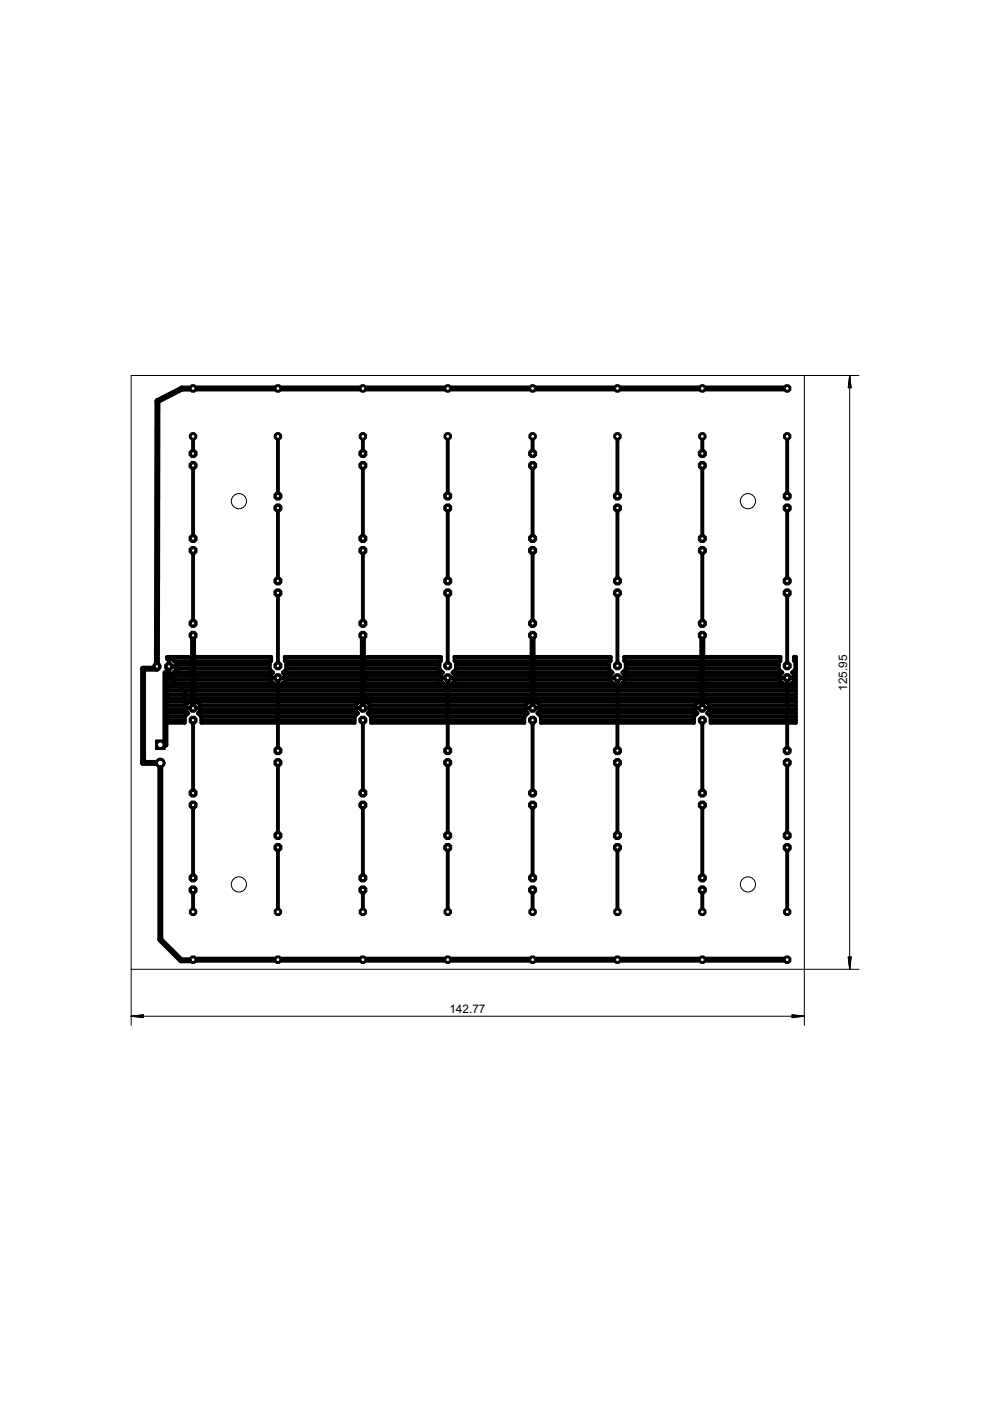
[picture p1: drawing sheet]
<svg xmlns="http://www.w3.org/2000/svg" width="210mm" height="297mm" viewBox="0 0 210 297" stroke-linecap="round" stroke-linejoin="round" font-family="sans-serif">
<defs><g id="words">
<g font-size="2.8">
<text x="179.6" y="146.5" transform="rotate(-90 179.6 146.5)">125.95</text>
<text x="95.3" y="214.9">142.77</text>
</g>
</g></defs>
<path d="M40.9 82.4h.1M166.9 82.4h-128.3l-5.2 2.6-.1 56.8h-3v20h3.7v37.4l4.4 4.4h2.4l.1-.1h126M40.9 134.7v15.5M76.9 134.7v15.5M112.9 134.7v15.5M148.9 134.7v15.5M35.1 142.6v15.3h-1.1" fill="none" stroke="#000" stroke-width="1.3"/>
<g fill="none" stroke="#000" stroke-width=".83">
<path d="M40.9 92.5v3.7M40.9 98.7v15.5M58.9 92.5v12.7M76.9 92.5v3.7M76.9 98.7v15.5M94.9 92.5v12.7M112.9 92.5v3.7M112.9 98.7v15.5M130.9 92.5v12.7M148.9 92.5v3.7M148.9 98.7v15.5M166.9 92.5v12.7"/>
<path d="M40.9 116.7v15.5M58.9 107.7v15.5M76.9 116.7v15.5M94.9 107.7v15.5M112.9 116.7v15.5M130.9 107.7v15.5M148.9 116.7v15.5M166.9 107.7v15.5M35.4 139.3h22.1v.8l-.3 .3v1.5l.7 .7-.5 .5v1.2l.9 .9h1.3l.8-.9v-1.2l-.4-.5 .7-.7v-1.5l-.3-.3v-.8h33.1v.8l-.3 .3v1.5l.7 .7-.5 .5v1.2l.9 .9h1.2l.9-.9v-1.2l-.5-.5 .8-.7v-1.5l-.3-.3v-.8h33.1v.8l-.3 .3v1.5l.7 .7-.5 .5v1.2l.9 .9h1.2l.9-.9v-1.2l-.4-.5 .7-.7v-1.5l-.3-.3v-.8h33.1v.8l-.4 .3v1.5l.8 .7-.5 .5v1.2l.9 .9h1.2l.9-.9v-1.2l-.5-.5 .8-.7v-1.5l-.3-.3v-.8h.3v13.9h-18v-1.2l-.8-.8 .5-.4v-1.3l-.9-.8h-1.2l-.9 .8v1.3l.5 .4-.7 .8v1.2h-32.5v-1.2l-.8-.8 .5-.4v-1.3l-.9-.8h-1.2l-.9 .8v1.3l.5 .4-.7 .8v1.2h-32.5v-1.2l-.7-.8 .4-.4v-1.3l-.8-.8h-1.3l-.9 .8v1.3l.5 .4-.7 .8v1.2h-32.5v-1.2l-.7-.8 .4-.4v-1.3l-.8-.8h-1.3l-.9 .8v1.3l.5 .4-.7 .8v1.2h-3.8v-10.3h1.1l.9-.9v-1.3l-.9-.9h-1.1zM35.4 139.4h22.1M35.8 139.8v3.1M58.9 125.7v15.5"/>
<path d="M60.4 139.4h33.1M94.9 125.7v15.5M96.4 139.4h33.1M130.9 125.7v15.5M132.4 139.4h33.1M166.9 125.7v15.5M168.4 139.4h.3M35.4 152.7h3.8M35.4 151.9h3.8M35.4 151.1h4.4M35.4 150.3h4M35.4 149.6h4"/>
<path d="M35.4 148.8h4.8M35.4 148h133.3M35.4 147.2h133.3M35.4 146.4h133.3M35.4 145.6h133.3M35.4 144.9h22.6M35.4 144.1h22M35.4 143.3h22M35.8 142.5h.1M35.8 141.8h.1M35.8 141h.1M35.8 140.2h.1"/>
<path d="M36.8 142.5h21M36.9 140.2h20.5M37.4 141.3h-1.6l-.7 1.3 4.1 4.2v3.4h3.2M37.4 141.8h19.8M37.4 141h19.8M40.9 148.7v1.5M40.9 152.7v15.4M40.9 149.6h.1M40.9 148.8h.1M41.7 148.8h34.5M42.1 151.1h33.7M42.4 150.3h33"/>
<path d="M42.4 149.6h33M42.6 151.9h32.6M42.7 152.7h32.5M57.4 143.7h3M58.9 143.7v15.5M58.9 144.9h.1M58.9 144.1h.1M59.9 144.9h34.1M60 142.5h33.8M60.4 144.1h33M60.4 143.3h33M60.5 140.2h32.9"/>
<path d="M60.7 141.8h32.5M60.7 141h32.5M75.4 150.2h3M76.9 148.7v1.5M76.9 152.7v15.4M76.9 149.6h.1M76.9 148.8h.1M77.7 148.8h34.5M78.1 151.1h33.7M78.4 150.3h33M78.4 149.6h33M78.6 151.9h32.6"/>
<path d="M78.7 152.7h32.5M93.4 143.7h3M94.9 143.7v15.5M94.9 144.9h.1M94.9 144.1h.1M95.9 144.9h34.1M96 142.5h33.8M96.4 144.1h33M96.4 143.3h33M96.4 140.2h33M96.7 141.8h32.5M96.7 141h32.5"/>
<path d="M111.4 150.2h3M112.9 148.7v1.5M112.9 152.7v15.4M112.9 149.6h.1M112.9 148.8h.1M113.7 148.8h34.5M114.1 151.1h33.7M114.4 150.3h33M114.4 149.6h33M114.6 151.9h32.6M114.7 152.7h32.5M129.4 143.7h3"/>
<path d="M130.9 143.7v15.5M130.9 144.9h.1M130.9 144.1h.1M131.8 144.9h34.2M132 142.5h33.8M132.4 144.1h33M132.4 143.3h33M132.4 140.2h33M132.7 141.8h32.4M132.7 141h32.4M147.4 150.2h3M148.9 148.7v1.5"/>
<path d="M148.9 152.7v15.4M148.9 149.6h.1M148.9 148.8h.1M149.6 148.8h19.1M150.1 151.1h18.6M150.4 150.3h18.3M150.4 149.6h18.3M150.6 151.9h18.1M150.7 152.7h18M165.4 143.7h3M166.9 143.7v15.5M166.9 144.9h.1"/>
<path d="M166.9 144.1h.1M167.8 144.9h.9M168 142.5h.7M168.4 144.1h.3M168.4 143.3h.3M168.4 140.2h.3M168.7 141.8h.1M168.7 141h.1M40.9 170.7v15.4M58.9 161.7v15.4M58.9 179.7v13.6M76.9 170.7v15.4"/>
<path d="M94.9 161.7v15.4M94.9 179.7v13.6M112.9 170.7v15.4M130.9 161.7v15.4M130.9 179.7v13.6M148.9 170.7v15.4M166.9 161.7v15.4M166.9 179.7v13.6M40.9 188.7v4.6M76.9 188.7v4.6M112.9 188.7v4.6M148.9 188.7v4.6"/>
</g>
<path d="M33 156.9h2v2h-2z" fill="#000" stroke="#000" stroke-width=".21"/>
<circle cx="34" cy="157.9" r=".59" fill="#fff" stroke="#000" stroke-width=".21"/>
<circle cx="34" cy="161.8" r="1.02" fill="#000" stroke="#000" stroke-width=".21"/>
<circle cx="34" cy="161.8" r=".59" fill="#fff" stroke="#000" stroke-width=".21"/>
<circle cx="40.9" cy="152.7" r=".92" fill="#000" stroke="#000" stroke-width=".21"/>
<circle cx="40.9" cy="152.7" r=".36" fill="#fff" stroke="#000" stroke-width=".21"/>
<circle cx="40.9" cy="150.2" r=".92" fill="#000" stroke="#000" stroke-width=".21"/>
<circle cx="40.9" cy="150.2" r=".36" fill="#fff" stroke="#000" stroke-width=".21"/>
<circle cx="40.9" cy="170.7" r=".92" fill="#000" stroke="#000" stroke-width=".21"/>
<circle cx="40.9" cy="170.7" r=".36" fill="#fff" stroke="#000" stroke-width=".21"/>
<circle cx="40.9" cy="168.1" r=".92" fill="#000" stroke="#000" stroke-width=".21"/>
<circle cx="40.9" cy="168.1" r=".36" fill="#fff" stroke="#000" stroke-width=".21"/>
<circle cx="40.9" cy="188.7" r=".92" fill="#000" stroke="#000" stroke-width=".21"/>
<circle cx="40.9" cy="188.7" r=".36" fill="#fff" stroke="#000" stroke-width=".21"/>
<circle cx="40.9" cy="186.1" r=".92" fill="#000" stroke="#000" stroke-width=".21"/>
<circle cx="40.9" cy="186.1" r=".36" fill="#fff" stroke="#000" stroke-width=".21"/>
<circle cx="58.9" cy="161.7" r=".92" fill="#000" stroke="#000" stroke-width=".21"/>
<circle cx="58.9" cy="161.7" r=".36" fill="#fff" stroke="#000" stroke-width=".21"/>
<circle cx="58.9" cy="159.2" r=".92" fill="#000" stroke="#000" stroke-width=".21"/>
<circle cx="58.9" cy="159.2" r=".36" fill="#fff" stroke="#000" stroke-width=".21"/>
<circle cx="58.9" cy="179.7" r=".92" fill="#000" stroke="#000" stroke-width=".21"/>
<circle cx="58.9" cy="179.7" r=".36" fill="#fff" stroke="#000" stroke-width=".21"/>
<circle cx="58.9" cy="177.1" r=".92" fill="#000" stroke="#000" stroke-width=".21"/>
<circle cx="58.9" cy="177.1" r=".36" fill="#fff" stroke="#000" stroke-width=".21"/>
<circle cx="40.9" cy="203.5" r=".85" fill="#000" stroke="#000" stroke-width=".21"/>
<circle cx="40.9" cy="203.5" r=".4" fill="#fff" stroke="#000" stroke-width=".21"/>
<circle cx="40.9" cy="193.3" r=".85" fill="#000" stroke="#000" stroke-width=".21"/>
<circle cx="40.9" cy="193.3" r=".4" fill="#fff" stroke="#000" stroke-width=".21"/>
<circle cx="58.9" cy="203.5" r=".85" fill="#000" stroke="#000" stroke-width=".21"/>
<circle cx="58.9" cy="203.5" r=".4" fill="#fff" stroke="#000" stroke-width=".21"/>
<circle cx="58.9" cy="193.3" r=".85" fill="#000" stroke="#000" stroke-width=".21"/>
<circle cx="58.9" cy="193.3" r=".4" fill="#fff" stroke="#000" stroke-width=".21"/>
<circle cx="76.9" cy="152.7" r=".92" fill="#000" stroke="#000" stroke-width=".21"/>
<circle cx="76.9" cy="152.7" r=".36" fill="#fff" stroke="#000" stroke-width=".21"/>
<circle cx="76.9" cy="150.2" r=".92" fill="#000" stroke="#000" stroke-width=".21"/>
<circle cx="76.9" cy="150.2" r=".36" fill="#fff" stroke="#000" stroke-width=".21"/>
<circle cx="76.9" cy="170.7" r=".92" fill="#000" stroke="#000" stroke-width=".21"/>
<circle cx="76.9" cy="170.7" r=".36" fill="#fff" stroke="#000" stroke-width=".21"/>
<circle cx="76.9" cy="168.1" r=".92" fill="#000" stroke="#000" stroke-width=".21"/>
<circle cx="76.9" cy="168.1" r=".36" fill="#fff" stroke="#000" stroke-width=".21"/>
<circle cx="76.9" cy="188.7" r=".92" fill="#000" stroke="#000" stroke-width=".21"/>
<circle cx="76.9" cy="188.7" r=".36" fill="#fff" stroke="#000" stroke-width=".21"/>
<circle cx="76.9" cy="186.1" r=".92" fill="#000" stroke="#000" stroke-width=".21"/>
<circle cx="76.9" cy="186.1" r=".36" fill="#fff" stroke="#000" stroke-width=".21"/>
<circle cx="94.9" cy="161.7" r=".92" fill="#000" stroke="#000" stroke-width=".21"/>
<circle cx="94.9" cy="161.7" r=".36" fill="#fff" stroke="#000" stroke-width=".21"/>
<circle cx="94.9" cy="159.2" r=".92" fill="#000" stroke="#000" stroke-width=".21"/>
<circle cx="94.9" cy="159.2" r=".36" fill="#fff" stroke="#000" stroke-width=".21"/>
<circle cx="94.9" cy="179.7" r=".92" fill="#000" stroke="#000" stroke-width=".21"/>
<circle cx="94.9" cy="179.7" r=".36" fill="#fff" stroke="#000" stroke-width=".21"/>
<circle cx="94.9" cy="177.1" r=".92" fill="#000" stroke="#000" stroke-width=".21"/>
<circle cx="94.9" cy="177.1" r=".36" fill="#fff" stroke="#000" stroke-width=".21"/>
<circle cx="76.9" cy="203.5" r=".85" fill="#000" stroke="#000" stroke-width=".21"/>
<circle cx="76.9" cy="203.5" r=".4" fill="#fff" stroke="#000" stroke-width=".21"/>
<circle cx="76.9" cy="193.3" r=".85" fill="#000" stroke="#000" stroke-width=".21"/>
<circle cx="76.9" cy="193.3" r=".4" fill="#fff" stroke="#000" stroke-width=".21"/>
<circle cx="94.9" cy="203.5" r=".85" fill="#000" stroke="#000" stroke-width=".21"/>
<circle cx="94.9" cy="203.5" r=".4" fill="#fff" stroke="#000" stroke-width=".21"/>
<circle cx="94.9" cy="193.3" r=".85" fill="#000" stroke="#000" stroke-width=".21"/>
<circle cx="94.9" cy="193.3" r=".4" fill="#fff" stroke="#000" stroke-width=".21"/>
<circle cx="112.9" cy="152.7" r=".92" fill="#000" stroke="#000" stroke-width=".21"/>
<circle cx="112.9" cy="152.7" r=".36" fill="#fff" stroke="#000" stroke-width=".21"/>
<circle cx="112.9" cy="150.2" r=".92" fill="#000" stroke="#000" stroke-width=".21"/>
<circle cx="112.9" cy="150.2" r=".36" fill="#fff" stroke="#000" stroke-width=".21"/>
<circle cx="112.9" cy="170.7" r=".92" fill="#000" stroke="#000" stroke-width=".21"/>
<circle cx="112.9" cy="170.7" r=".36" fill="#fff" stroke="#000" stroke-width=".21"/>
<circle cx="112.9" cy="168.1" r=".92" fill="#000" stroke="#000" stroke-width=".21"/>
<circle cx="112.9" cy="168.1" r=".36" fill="#fff" stroke="#000" stroke-width=".21"/>
<circle cx="112.9" cy="188.7" r=".92" fill="#000" stroke="#000" stroke-width=".21"/>
<circle cx="112.9" cy="188.7" r=".36" fill="#fff" stroke="#000" stroke-width=".21"/>
<circle cx="112.9" cy="186.1" r=".92" fill="#000" stroke="#000" stroke-width=".21"/>
<circle cx="112.9" cy="186.1" r=".36" fill="#fff" stroke="#000" stroke-width=".21"/>
<circle cx="130.9" cy="161.7" r=".92" fill="#000" stroke="#000" stroke-width=".21"/>
<circle cx="130.9" cy="161.7" r=".36" fill="#fff" stroke="#000" stroke-width=".21"/>
<circle cx="130.9" cy="159.2" r=".92" fill="#000" stroke="#000" stroke-width=".21"/>
<circle cx="130.9" cy="159.2" r=".36" fill="#fff" stroke="#000" stroke-width=".21"/>
<circle cx="130.9" cy="179.7" r=".92" fill="#000" stroke="#000" stroke-width=".21"/>
<circle cx="130.9" cy="179.7" r=".36" fill="#fff" stroke="#000" stroke-width=".21"/>
<circle cx="130.9" cy="177.1" r=".92" fill="#000" stroke="#000" stroke-width=".21"/>
<circle cx="130.9" cy="177.1" r=".36" fill="#fff" stroke="#000" stroke-width=".21"/>
<circle cx="112.9" cy="203.5" r=".85" fill="#000" stroke="#000" stroke-width=".21"/>
<circle cx="112.9" cy="203.5" r=".4" fill="#fff" stroke="#000" stroke-width=".21"/>
<circle cx="112.9" cy="193.3" r=".85" fill="#000" stroke="#000" stroke-width=".21"/>
<circle cx="112.9" cy="193.3" r=".4" fill="#fff" stroke="#000" stroke-width=".21"/>
<circle cx="130.9" cy="203.5" r=".85" fill="#000" stroke="#000" stroke-width=".21"/>
<circle cx="130.9" cy="203.5" r=".4" fill="#fff" stroke="#000" stroke-width=".21"/>
<circle cx="130.9" cy="193.3" r=".85" fill="#000" stroke="#000" stroke-width=".21"/>
<circle cx="130.9" cy="193.3" r=".4" fill="#fff" stroke="#000" stroke-width=".21"/>
<circle cx="148.9" cy="152.7" r=".92" fill="#000" stroke="#000" stroke-width=".21"/>
<circle cx="148.9" cy="152.7" r=".36" fill="#fff" stroke="#000" stroke-width=".21"/>
<circle cx="148.9" cy="150.2" r=".92" fill="#000" stroke="#000" stroke-width=".21"/>
<circle cx="148.9" cy="150.2" r=".36" fill="#fff" stroke="#000" stroke-width=".21"/>
<circle cx="148.9" cy="170.7" r=".92" fill="#000" stroke="#000" stroke-width=".21"/>
<circle cx="148.9" cy="170.7" r=".36" fill="#fff" stroke="#000" stroke-width=".21"/>
<circle cx="148.9" cy="168.1" r=".92" fill="#000" stroke="#000" stroke-width=".21"/>
<circle cx="148.9" cy="168.1" r=".36" fill="#fff" stroke="#000" stroke-width=".21"/>
<circle cx="148.9" cy="188.7" r=".92" fill="#000" stroke="#000" stroke-width=".21"/>
<circle cx="148.9" cy="188.7" r=".36" fill="#fff" stroke="#000" stroke-width=".21"/>
<circle cx="148.9" cy="186.1" r=".92" fill="#000" stroke="#000" stroke-width=".21"/>
<circle cx="148.9" cy="186.1" r=".36" fill="#fff" stroke="#000" stroke-width=".21"/>
<circle cx="166.9" cy="161.7" r=".92" fill="#000" stroke="#000" stroke-width=".21"/>
<circle cx="166.9" cy="161.7" r=".36" fill="#fff" stroke="#000" stroke-width=".21"/>
<circle cx="166.9" cy="159.2" r=".92" fill="#000" stroke="#000" stroke-width=".21"/>
<circle cx="166.9" cy="159.2" r=".36" fill="#fff" stroke="#000" stroke-width=".21"/>
<circle cx="166.9" cy="179.7" r=".92" fill="#000" stroke="#000" stroke-width=".21"/>
<circle cx="166.9" cy="179.7" r=".36" fill="#fff" stroke="#000" stroke-width=".21"/>
<circle cx="166.9" cy="177.1" r=".92" fill="#000" stroke="#000" stroke-width=".21"/>
<circle cx="166.9" cy="177.1" r=".36" fill="#fff" stroke="#000" stroke-width=".21"/>
<circle cx="148.9" cy="203.5" r=".85" fill="#000" stroke="#000" stroke-width=".21"/>
<circle cx="148.9" cy="203.5" r=".4" fill="#fff" stroke="#000" stroke-width=".21"/>
<circle cx="148.9" cy="193.3" r=".85" fill="#000" stroke="#000" stroke-width=".21"/>
<circle cx="148.9" cy="193.3" r=".4" fill="#fff" stroke="#000" stroke-width=".21"/>
<circle cx="166.9" cy="203.5" r=".85" fill="#000" stroke="#000" stroke-width=".21"/>
<circle cx="166.9" cy="203.5" r=".4" fill="#fff" stroke="#000" stroke-width=".21"/>
<circle cx="166.9" cy="193.3" r=".85" fill="#000" stroke="#000" stroke-width=".21"/>
<circle cx="166.9" cy="193.3" r=".4" fill="#fff" stroke="#000" stroke-width=".21"/>
<circle cx="40.9" cy="96.2" r=".92" fill="#000" stroke="#000" stroke-width=".21"/>
<circle cx="40.9" cy="96.2" r=".36" fill="#fff" stroke="#000" stroke-width=".21"/>
<circle cx="40.9" cy="98.7" r=".92" fill="#000" stroke="#000" stroke-width=".21"/>
<circle cx="40.9" cy="98.7" r=".36" fill="#fff" stroke="#000" stroke-width=".21"/>
<circle cx="40.9" cy="114.2" r=".92" fill="#000" stroke="#000" stroke-width=".21"/>
<circle cx="40.9" cy="114.2" r=".36" fill="#fff" stroke="#000" stroke-width=".21"/>
<circle cx="40.9" cy="116.7" r=".92" fill="#000" stroke="#000" stroke-width=".21"/>
<circle cx="40.9" cy="116.7" r=".36" fill="#fff" stroke="#000" stroke-width=".21"/>
<circle cx="40.9" cy="132.2" r=".92" fill="#000" stroke="#000" stroke-width=".21"/>
<circle cx="40.9" cy="132.2" r=".36" fill="#fff" stroke="#000" stroke-width=".21"/>
<circle cx="40.9" cy="134.7" r=".92" fill="#000" stroke="#000" stroke-width=".21"/>
<circle cx="40.9" cy="134.7" r=".36" fill="#fff" stroke="#000" stroke-width=".21"/>
<circle cx="58.9" cy="105.2" r=".92" fill="#000" stroke="#000" stroke-width=".21"/>
<circle cx="58.9" cy="105.2" r=".36" fill="#fff" stroke="#000" stroke-width=".21"/>
<circle cx="58.9" cy="107.7" r=".92" fill="#000" stroke="#000" stroke-width=".21"/>
<circle cx="58.9" cy="107.7" r=".36" fill="#fff" stroke="#000" stroke-width=".21"/>
<circle cx="58.9" cy="123.2" r=".92" fill="#000" stroke="#000" stroke-width=".21"/>
<circle cx="58.9" cy="123.2" r=".36" fill="#fff" stroke="#000" stroke-width=".21"/>
<circle cx="58.9" cy="125.7" r=".92" fill="#000" stroke="#000" stroke-width=".21"/>
<circle cx="58.9" cy="125.7" r=".36" fill="#fff" stroke="#000" stroke-width=".21"/>
<circle cx="40.9" cy="82.4" r=".85" fill="#000" stroke="#000" stroke-width=".21"/>
<circle cx="40.9" cy="82.4" r=".4" fill="#fff" stroke="#000" stroke-width=".21"/>
<circle cx="40.9" cy="92.5" r=".85" fill="#000" stroke="#000" stroke-width=".21"/>
<circle cx="40.9" cy="92.5" r=".4" fill="#fff" stroke="#000" stroke-width=".21"/>
<circle cx="58.9" cy="82.4" r=".85" fill="#000" stroke="#000" stroke-width=".21"/>
<circle cx="58.9" cy="82.4" r=".4" fill="#fff" stroke="#000" stroke-width=".21"/>
<circle cx="58.9" cy="92.5" r=".85" fill="#000" stroke="#000" stroke-width=".21"/>
<circle cx="58.9" cy="92.5" r=".4" fill="#fff" stroke="#000" stroke-width=".21"/>
<circle cx="58.9" cy="141.2" r=".92" fill="#000" stroke="#000" stroke-width=".21"/>
<circle cx="58.9" cy="141.2" r=".36" fill="#fff" stroke="#000" stroke-width=".21"/>
<circle cx="58.9" cy="143.7" r=".92" fill="#000" stroke="#000" stroke-width=".21"/>
<circle cx="58.9" cy="143.7" r=".36" fill="#fff" stroke="#000" stroke-width=".21"/>
<circle cx="76.9" cy="96.2" r=".92" fill="#000" stroke="#000" stroke-width=".21"/>
<circle cx="76.9" cy="96.2" r=".36" fill="#fff" stroke="#000" stroke-width=".21"/>
<circle cx="76.9" cy="98.7" r=".92" fill="#000" stroke="#000" stroke-width=".21"/>
<circle cx="76.9" cy="98.7" r=".36" fill="#fff" stroke="#000" stroke-width=".21"/>
<circle cx="76.9" cy="114.2" r=".92" fill="#000" stroke="#000" stroke-width=".21"/>
<circle cx="76.9" cy="114.2" r=".36" fill="#fff" stroke="#000" stroke-width=".21"/>
<circle cx="76.9" cy="116.7" r=".92" fill="#000" stroke="#000" stroke-width=".21"/>
<circle cx="76.9" cy="116.7" r=".36" fill="#fff" stroke="#000" stroke-width=".21"/>
<circle cx="76.9" cy="132.2" r=".92" fill="#000" stroke="#000" stroke-width=".21"/>
<circle cx="76.9" cy="132.2" r=".36" fill="#fff" stroke="#000" stroke-width=".21"/>
<circle cx="76.9" cy="134.7" r=".92" fill="#000" stroke="#000" stroke-width=".21"/>
<circle cx="76.9" cy="134.7" r=".36" fill="#fff" stroke="#000" stroke-width=".21"/>
<circle cx="94.9" cy="105.2" r=".92" fill="#000" stroke="#000" stroke-width=".21"/>
<circle cx="94.9" cy="105.2" r=".36" fill="#fff" stroke="#000" stroke-width=".21"/>
<circle cx="94.9" cy="107.7" r=".92" fill="#000" stroke="#000" stroke-width=".21"/>
<circle cx="94.9" cy="107.7" r=".36" fill="#fff" stroke="#000" stroke-width=".21"/>
<circle cx="94.9" cy="123.2" r=".92" fill="#000" stroke="#000" stroke-width=".21"/>
<circle cx="94.9" cy="123.2" r=".36" fill="#fff" stroke="#000" stroke-width=".21"/>
<circle cx="94.9" cy="125.7" r=".92" fill="#000" stroke="#000" stroke-width=".21"/>
<circle cx="94.9" cy="125.7" r=".36" fill="#fff" stroke="#000" stroke-width=".21"/>
<circle cx="76.9" cy="82.4" r=".85" fill="#000" stroke="#000" stroke-width=".21"/>
<circle cx="76.9" cy="82.4" r=".4" fill="#fff" stroke="#000" stroke-width=".21"/>
<circle cx="76.9" cy="92.5" r=".85" fill="#000" stroke="#000" stroke-width=".21"/>
<circle cx="76.9" cy="92.5" r=".4" fill="#fff" stroke="#000" stroke-width=".21"/>
<circle cx="94.9" cy="82.4" r=".85" fill="#000" stroke="#000" stroke-width=".21"/>
<circle cx="94.9" cy="82.4" r=".4" fill="#fff" stroke="#000" stroke-width=".21"/>
<circle cx="94.9" cy="92.5" r=".85" fill="#000" stroke="#000" stroke-width=".21"/>
<circle cx="94.9" cy="92.5" r=".4" fill="#fff" stroke="#000" stroke-width=".21"/>
<circle cx="94.9" cy="141.2" r=".92" fill="#000" stroke="#000" stroke-width=".21"/>
<circle cx="94.9" cy="141.2" r=".36" fill="#fff" stroke="#000" stroke-width=".21"/>
<circle cx="94.9" cy="143.7" r=".92" fill="#000" stroke="#000" stroke-width=".21"/>
<circle cx="94.9" cy="143.7" r=".36" fill="#fff" stroke="#000" stroke-width=".21"/>
<circle cx="112.9" cy="96.2" r=".92" fill="#000" stroke="#000" stroke-width=".21"/>
<circle cx="112.9" cy="96.2" r=".36" fill="#fff" stroke="#000" stroke-width=".21"/>
<circle cx="112.9" cy="98.7" r=".92" fill="#000" stroke="#000" stroke-width=".21"/>
<circle cx="112.9" cy="98.7" r=".36" fill="#fff" stroke="#000" stroke-width=".21"/>
<circle cx="112.9" cy="114.2" r=".92" fill="#000" stroke="#000" stroke-width=".21"/>
<circle cx="112.9" cy="114.2" r=".36" fill="#fff" stroke="#000" stroke-width=".21"/>
<circle cx="112.9" cy="116.7" r=".92" fill="#000" stroke="#000" stroke-width=".21"/>
<circle cx="112.9" cy="116.7" r=".36" fill="#fff" stroke="#000" stroke-width=".21"/>
<circle cx="112.9" cy="132.2" r=".92" fill="#000" stroke="#000" stroke-width=".21"/>
<circle cx="112.9" cy="132.2" r=".36" fill="#fff" stroke="#000" stroke-width=".21"/>
<circle cx="112.9" cy="134.7" r=".92" fill="#000" stroke="#000" stroke-width=".21"/>
<circle cx="112.9" cy="134.7" r=".36" fill="#fff" stroke="#000" stroke-width=".21"/>
<circle cx="130.9" cy="105.2" r=".92" fill="#000" stroke="#000" stroke-width=".21"/>
<circle cx="130.9" cy="105.2" r=".36" fill="#fff" stroke="#000" stroke-width=".21"/>
<circle cx="130.9" cy="107.7" r=".92" fill="#000" stroke="#000" stroke-width=".21"/>
<circle cx="130.9" cy="107.7" r=".36" fill="#fff" stroke="#000" stroke-width=".21"/>
<circle cx="130.9" cy="123.2" r=".92" fill="#000" stroke="#000" stroke-width=".21"/>
<circle cx="130.9" cy="123.2" r=".36" fill="#fff" stroke="#000" stroke-width=".21"/>
<circle cx="130.9" cy="125.7" r=".92" fill="#000" stroke="#000" stroke-width=".21"/>
<circle cx="130.9" cy="125.7" r=".36" fill="#fff" stroke="#000" stroke-width=".21"/>
<circle cx="112.9" cy="82.4" r=".85" fill="#000" stroke="#000" stroke-width=".21"/>
<circle cx="112.9" cy="82.4" r=".4" fill="#fff" stroke="#000" stroke-width=".21"/>
<circle cx="112.9" cy="92.5" r=".85" fill="#000" stroke="#000" stroke-width=".21"/>
<circle cx="112.9" cy="92.5" r=".4" fill="#fff" stroke="#000" stroke-width=".21"/>
<circle cx="130.9" cy="82.4" r=".85" fill="#000" stroke="#000" stroke-width=".21"/>
<circle cx="130.9" cy="82.4" r=".4" fill="#fff" stroke="#000" stroke-width=".21"/>
<circle cx="130.9" cy="92.5" r=".85" fill="#000" stroke="#000" stroke-width=".21"/>
<circle cx="130.9" cy="92.5" r=".4" fill="#fff" stroke="#000" stroke-width=".21"/>
<circle cx="130.9" cy="141.2" r=".92" fill="#000" stroke="#000" stroke-width=".21"/>
<circle cx="130.9" cy="141.2" r=".36" fill="#fff" stroke="#000" stroke-width=".21"/>
<circle cx="130.9" cy="143.7" r=".92" fill="#000" stroke="#000" stroke-width=".21"/>
<circle cx="130.9" cy="143.7" r=".36" fill="#fff" stroke="#000" stroke-width=".21"/>
<circle cx="148.9" cy="96.2" r=".92" fill="#000" stroke="#000" stroke-width=".21"/>
<circle cx="148.9" cy="96.2" r=".36" fill="#fff" stroke="#000" stroke-width=".21"/>
<circle cx="148.9" cy="98.7" r=".92" fill="#000" stroke="#000" stroke-width=".21"/>
<circle cx="148.9" cy="98.7" r=".36" fill="#fff" stroke="#000" stroke-width=".21"/>
<circle cx="148.9" cy="114.2" r=".92" fill="#000" stroke="#000" stroke-width=".21"/>
<circle cx="148.9" cy="114.2" r=".36" fill="#fff" stroke="#000" stroke-width=".21"/>
<circle cx="148.9" cy="116.7" r=".92" fill="#000" stroke="#000" stroke-width=".21"/>
<circle cx="148.9" cy="116.7" r=".36" fill="#fff" stroke="#000" stroke-width=".21"/>
<circle cx="148.9" cy="132.2" r=".92" fill="#000" stroke="#000" stroke-width=".21"/>
<circle cx="148.9" cy="132.2" r=".36" fill="#fff" stroke="#000" stroke-width=".21"/>
<circle cx="148.9" cy="134.7" r=".92" fill="#000" stroke="#000" stroke-width=".21"/>
<circle cx="148.9" cy="134.7" r=".36" fill="#fff" stroke="#000" stroke-width=".21"/>
<circle cx="166.9" cy="105.2" r=".92" fill="#000" stroke="#000" stroke-width=".21"/>
<circle cx="166.9" cy="105.2" r=".36" fill="#fff" stroke="#000" stroke-width=".21"/>
<circle cx="166.9" cy="107.7" r=".92" fill="#000" stroke="#000" stroke-width=".21"/>
<circle cx="166.9" cy="107.7" r=".36" fill="#fff" stroke="#000" stroke-width=".21"/>
<circle cx="166.9" cy="123.2" r=".92" fill="#000" stroke="#000" stroke-width=".21"/>
<circle cx="166.9" cy="123.2" r=".36" fill="#fff" stroke="#000" stroke-width=".21"/>
<circle cx="166.9" cy="125.7" r=".92" fill="#000" stroke="#000" stroke-width=".21"/>
<circle cx="166.9" cy="125.7" r=".36" fill="#fff" stroke="#000" stroke-width=".21"/>
<circle cx="148.9" cy="82.4" r=".85" fill="#000" stroke="#000" stroke-width=".21"/>
<circle cx="148.9" cy="82.4" r=".4" fill="#fff" stroke="#000" stroke-width=".21"/>
<circle cx="148.9" cy="92.5" r=".85" fill="#000" stroke="#000" stroke-width=".21"/>
<circle cx="148.9" cy="92.5" r=".4" fill="#fff" stroke="#000" stroke-width=".21"/>
<circle cx="166.9" cy="82.4" r=".85" fill="#000" stroke="#000" stroke-width=".21"/>
<circle cx="166.9" cy="82.4" r=".4" fill="#fff" stroke="#000" stroke-width=".21"/>
<circle cx="166.9" cy="92.5" r=".85" fill="#000" stroke="#000" stroke-width=".21"/>
<circle cx="166.9" cy="92.5" r=".4" fill="#fff" stroke="#000" stroke-width=".21"/>
<circle cx="166.9" cy="141.2" r=".92" fill="#000" stroke="#000" stroke-width=".21"/>
<circle cx="166.9" cy="141.2" r=".36" fill="#fff" stroke="#000" stroke-width=".21"/>
<circle cx="166.9" cy="143.7" r=".92" fill="#000" stroke="#000" stroke-width=".21"/>
<circle cx="166.9" cy="143.7" r=".36" fill="#fff" stroke="#000" stroke-width=".21"/>
<circle cx="35.8" cy="141.3" r=".96" fill="#000" stroke="#000" stroke-width=".21"/>
<circle cx="35.8" cy="141.3" r=".36" fill="#fff" stroke="#000" stroke-width=".21"/>
<circle cx="33.3" cy="141.3" r=".89" fill="#000" stroke="#000" stroke-width=".21"/>
<circle cx="33.3" cy="141.3" r=".36" fill="#fff" stroke="#000" stroke-width=".21"/>
<g fill="none" stroke="#000" stroke-width=".21">
<path d="M170.5 79.6v137.8M180.1 79.6v125.9M180.1 79.6l.4 2.6h-.7zM180.1 79.6l-.1 2.6M180.1 79.6l.2 2.6M180.1 79.6l-.2 2.6M180.1 79.6l.3 2.6M182.1 79.6h-154.3v137.8M27.8 205.5h154.3M27.8 215.5h142.7M27.8 215.5l2.6-.4v.7zM27.8 215.5l2.6 .1"/>
<path d="M27.8 215.5l2.6 .2M30.4 215.3l-2.6 .2M30.4 215.2l-2.6 .3M167.9 215.1l2.6 .4-2.6 .3zM167.9 215.3l2.6 .2M167.9 215.2l2.6 .3M170.5 215.5l-2.6 .1M170.5 215.5l-2.6 .2M179.8 202.9h.7l-.4 2.6zM179.9 202.9l.2 2.6M180 202.9l.1 2.6M180.3 202.9l-.2 2.6"/>
<path d="M180.4 202.9l-.3 2.6"/>
<circle cx="50.7" cy="106.3" r="1.61"/>
<circle cx="158.6" cy="106.3" r="1.61"/>
<circle cx="50.7" cy="187.5" r="1.61"/>
<circle cx="158.6" cy="187.5" r="1.61"/>
</g>
<use href="#words"/>
</svg>
